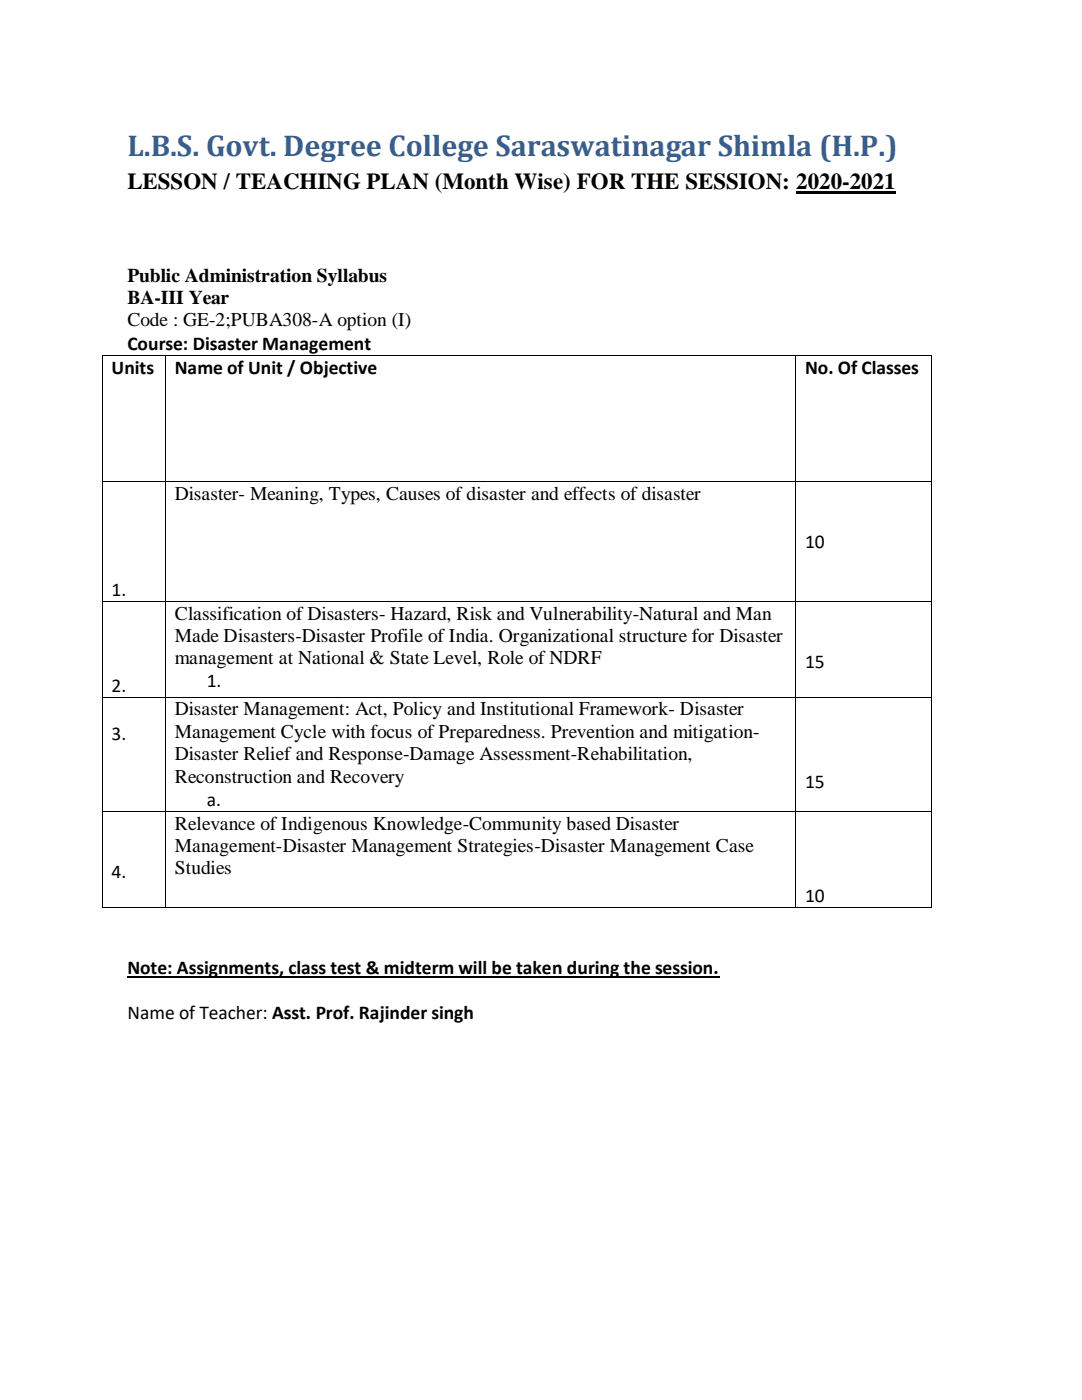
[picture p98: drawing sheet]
<svg xmlns="http://www.w3.org/2000/svg" width="216mm" height="279mm" viewBox="0 0 216 279" stroke-linecap="round" stroke-linejoin="round" font-family="sans-serif">
<defs><g id="words">
<text font-size="6" fill="#365f91" x="25.4" y="31.1">L.B.S. Govt. Degree College Saraswatinagar Shimla (H.P.)</text>
<text font-size="4.6" x="25.4" y="37.7">LESSON / TEACHING PLAN (Month Wise) FOR THE SESSION: 2020-2021</text>
<g font-size="3.9">
<text x="25.4" y="56.3">Public Administration Syllabus</text>
<text x="25.4" y="60.7">BA-III Year</text>
<text x="25.4" y="65.1">Code : GE-2;PUBA308-A option (I)</text>
<text x="25.4" y="69.8">Course: Disaster Management</text>
<text x="22.3" y="74.7">Units</text>
<text x="34.9" y="74.7">Name of Unit / Objective</text>
<text x="160.7" y="74.7">No. Of Classes</text>
<text x="34.9" y="99.8">Disaster- Meaning, Types, Causes of disaster and effects of disaster</text>
<text x="160.7" y="109.4">10</text>
<text x="22.3" y="118.9">1.</text>
<text x="34.9" y="123.6">Classification of Disasters- Hazard, Risk and Vulnerability-Natural and Man</text>
<text x="34.9" y="128.1">Made Disasters-Disaster Profile of India. Organizational structure for Disaster</text>
<text x="34.9" y="132.5">management at National &amp; State Level, Role of NDRF</text>
<text x="41.3" y="137.2">1.</text>
<text x="160.7" y="133.3">15</text>
<text x="22.3" y="138">2.</text>
<text x="34.9" y="142.8">Disaster Management: Act, Policy and Institutional Framework- Disaster</text>
<text x="22.3" y="147.7">3.</text>
<text x="34.9" y="147.2">Management Cycle with focus of Preparedness. Prevention and mitigation-</text>
<text x="34.9" y="151.7">Disaster Relief and Response-Damage Assessment-Rehabilitation,</text>
<text x="34.9" y="156.2">Reconstruction and Recovery</text>
<text x="41.3" y="160.8">a.</text>
<text x="160.7" y="157.2">15</text>
<text x="34.9" y="165.6">Relevance of Indigenous Knowledge-Community based Disaster</text>
<text x="34.9" y="170">Management-Disaster Management Strategies-Disaster Management Case</text>
<text x="22.3" y="175.2">4.</text>
<text x="34.9" y="174.5">Studies</text>
<text x="160.7" y="180">10</text>
<text x="25.4" y="194.4">Note: Assignments, class test &amp; midterm will be taken during the session.</text>
<text x="25.4" y="203.3">Name of Teacher: Asst. Prof. Rajinder singh</text>
</g>
</g></defs>
<path d="M158.9 38.4h19.8" fill="none" stroke="#000" stroke-width=".42"/>
<g fill="#000">
<path d="M20.3 70.8h.2v.2h-.2z" fill-rule="evenodd"/>
<path d="M20.3 70.8h.2v.2h-.2z" fill-rule="evenodd"/>
<path d="M32.9 70.8h.2v.2h-.2z" fill-rule="evenodd"/>
<path d="M158.7 70.8h.2v.2h-.2z" fill-rule="evenodd"/>
<path d="M185.7 70.8h.2v.2h-.2z" fill-rule="evenodd"/>
<path d="M185.7 70.8h.2v.2h-.2z" fill-rule="evenodd"/>
<path d="M20.3 96h.2v.2h-.2z" fill-rule="evenodd"/>
<path d="M32.9 96h.2v.2h-.2z" fill-rule="evenodd"/>
<path d="M158.7 96h.2v.2h-.2z" fill-rule="evenodd"/>
<path d="M185.7 96h.2v.2h-.2z" fill-rule="evenodd"/>
<path d="M20.3 119.9h.2v.2h-.2z" fill-rule="evenodd"/>
<path d="M20.3 139.1h.2v.1h-.2z" fill-rule="evenodd"/>
<path d="M32.9 119.9h.2v.2h-.2z" fill-rule="evenodd"/>
<path d="M32.9 139.1h.2v.1h-.2z" fill-rule="evenodd"/>
<path d="M158.7 119.9h.2v.2h-.2z" fill-rule="evenodd"/>
<path d="M158.7 139.1h.2v.1h-.2z" fill-rule="evenodd"/>
<path d="M185.7 119.9h.2v.2h-.2z" fill-rule="evenodd"/>
<path d="M185.7 139.1h.2v.1h-.2z" fill-rule="evenodd"/>
<path d="M20.3 161.8h.2v.2h-.2z" fill-rule="evenodd"/>
<path d="M32.9 161.8h.2v.2h-.2z" fill-rule="evenodd"/>
<path d="M158.7 161.8h.2v.2h-.2z" fill-rule="evenodd"/>
<path d="M185.7 161.8h.2v.2h-.2z" fill-rule="evenodd"/>
<path d="M20.3 181h.2v.2h-.2z" fill-rule="evenodd"/>
<path d="M20.3 181h.2v.2h-.2z" fill-rule="evenodd"/>
<path d="M32.9 181h.2v.2h-.2z" fill-rule="evenodd"/>
<path d="M158.7 181h.2v.2h-.2z" fill-rule="evenodd"/>
<path d="M185.7 181h.2v.2h-.2z" fill-rule="evenodd"/>
<path d="M185.7 181h.2v.2h-.2z" fill-rule="evenodd"/>
</g>
<g fill="none" stroke="#000" stroke-width=".2">
<path d="M20.4 71v25M20.5 70.9h12.4M33 71v25M33.1 70.9h125.6M158.8 71v25M158.9 70.9h26.8M185.8 71v25M20.4 96.2v23.7M20.5 96.1h12.4M33 96.2v23.7M33.1 96.1h125.6M158.8 96.2v23.7"/>
<path d="M158.9 96.1h26.8M185.8 96.2v23.7M20.4 120.1v19M20.4 139.2v22.6M20.5 120h12.4M20.5 139.1h12.4M33 120.1v19M33 139.2v22.6M33.1 120h125.6M33.1 139.1h125.6M158.8 120.1v19M158.8 139.2v22.6"/>
<path d="M158.9 120h26.8M158.9 139.1h26.8M185.8 120.1v19M185.8 139.2v22.6M20.4 162v19M20.5 161.9h12.4M33 162v19M33.1 161.9h125.6M158.8 162v19M158.9 161.9h26.8M185.8 162v19M20.5 181.1h12.4"/>
<path d="M33.1 181.1h125.6M158.9 181.1h26.8"/>
</g>
<path d="M25.4 194.9h118.2" fill="none" stroke="#000" stroke-width=".25"/>
<use href="#words"/>
</svg>
